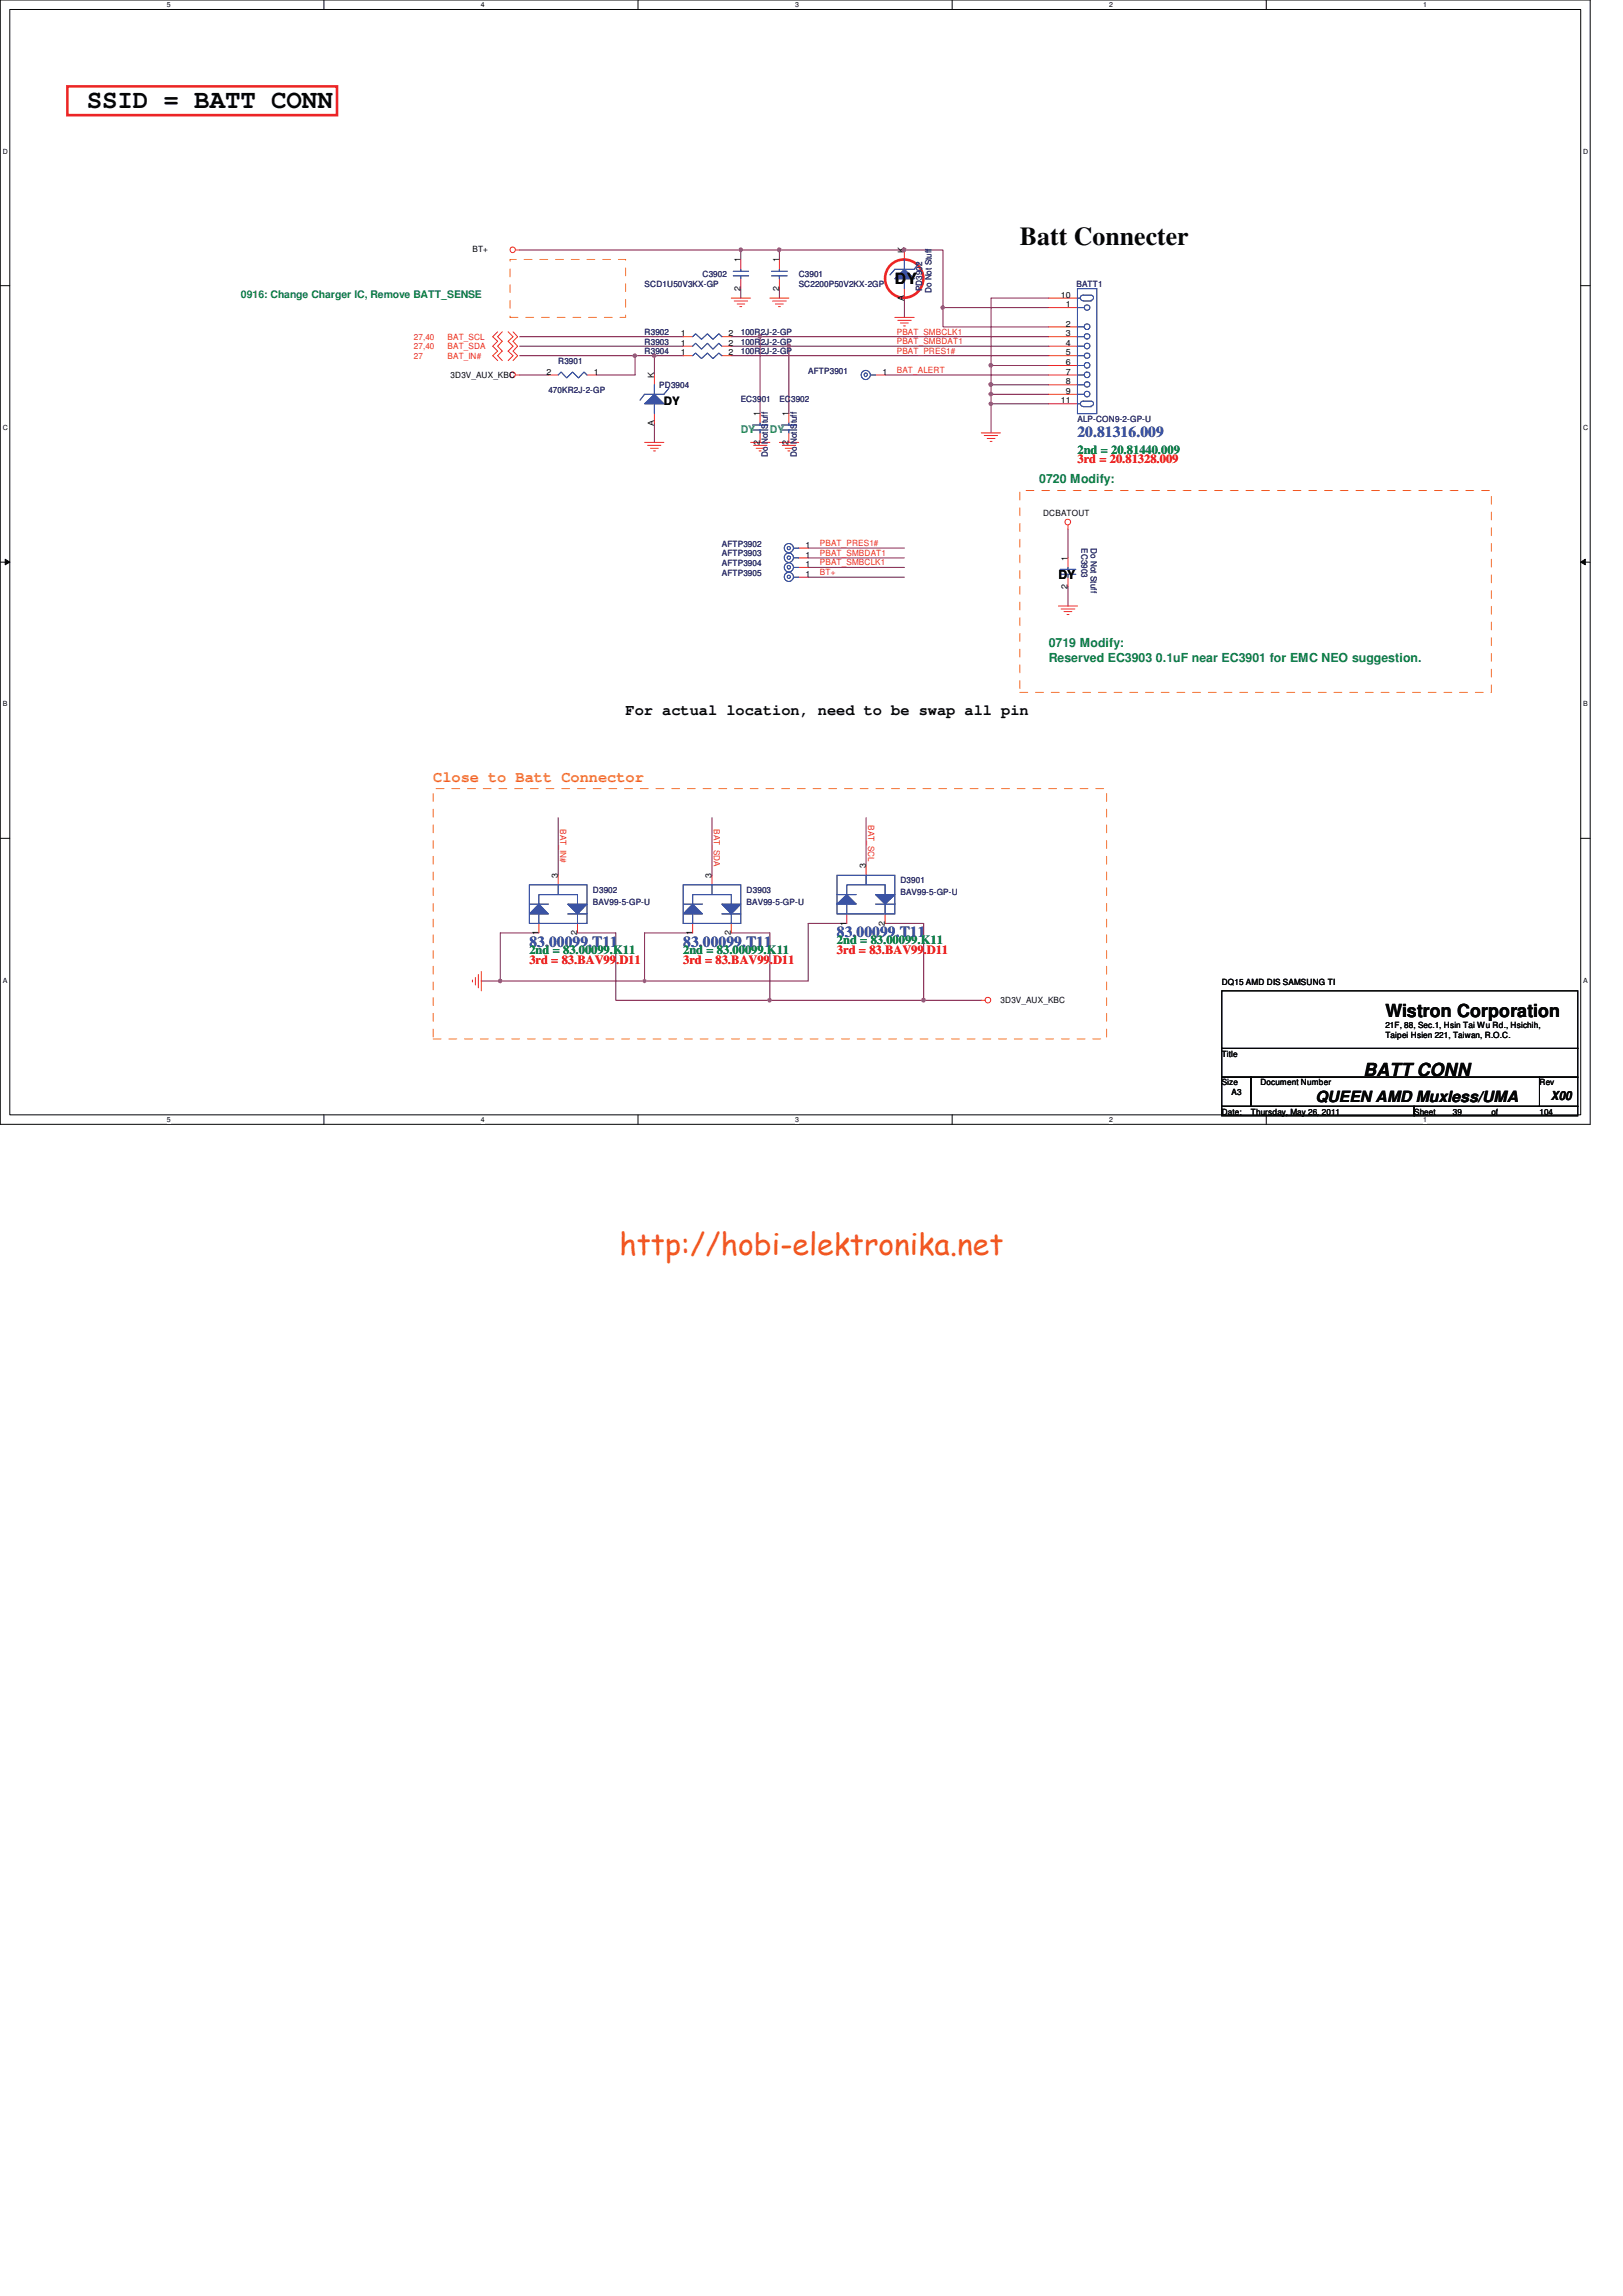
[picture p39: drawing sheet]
<svg xmlns="http://www.w3.org/2000/svg" width="210mm" height="297mm" viewBox="0 0 210 297" stroke-linecap="round" stroke-linejoin="round" font-family="sans-serif">
<defs><g id="words">
<text font-size="3.9" fill="#f15722" x="80.1" y="162.4">http://hobi-elektronika.net</text>
<g font-size="3.3" fill="#040505">
<text x="11.2" y="13.9">SSID = BATT CONN</text>
<text x="131.9" y="31.7">Batt Connecter</text>
</g>
<g font-size="2.3" fill="#040505">
<text x="179.2" y="131.6">Wistron Corporation</text>
<text x="176.4" y="139.2">BATT CONN</text>
</g>
<g font-size="2" fill="#040505">
<text x="115.8" y="36.7">DY</text>
<text x="80.9" y="92.5">For actual location, need to be swap all pin</text>
<text x="170.2" y="142.6">QUEEN AMD Muxless/UMA</text>
</g>
<g font-size="2" fill="#3a53a4">
<text x="139.4" y="56.6">20.81316.009</text>
<text x="68.5" y="122.5">83.00099.T11</text>
<text x="88.4" y="122.5">83.00099.T11</text>
<text x="108.3" y="121.3">83.00099.T11</text>
</g>
<text font-size="2" fill="#f57f20" x="56" y="101.2">Close to Batt Connector</text>
<g font-size="1.6" fill="#0a8141">
<text x="139.4" y="58.7">2nd = 20.81440.009</text>
<text x="134.4" y="62.5">0720 Modify:</text>
<text x="135.7" y="83.7">0719 Modify:</text>
<text x="135.7" y="85.6">Reserved EC3903 0.1uF near EC3901 for EMC NEO suggestion.</text>
<text x="68.5" y="123.4">2nd = 83.00099.K11</text>
<text x="88.4" y="123.4">2nd = 83.00099.K11</text>
<text x="108.3" y="122.2">2nd = 83.00099.K11</text>
</g>
<g font-size="1.6" fill="#ec2426">
<text x="139.4" y="59.9">3rd = 20.81328.009</text>
<text x="68.5" y="124.7">3rd = 83.BAV99.D11</text>
<text x="88.4" y="124.7">3rd = 83.BAV99.D11</text>
<text x="108.3" y="123.4">3rd = 83.BAV99.D11</text>
</g>
<g font-size="1.6" fill="#040505">
<text x="136.9" y="74.9">DY</text>
<text x="200.7" y="142.3">X00</text>
</g>
<text font-size="1.5" fill="#040505" x="85.9" y="52.4">DY</text>
<text font-size="1.4" fill="#0a8141" x="31.2" y="38.6">0916: Change Charger IC, Remove BATT_SENSE</text>
<g font-size="1.4" fill="#6abd46">
<text x="95.8" y="56">DY</text>
<text x="99.6" y="56">DY</text>
</g>
<g font-size="1.1" fill="#040505">
<text x="61.1" y="32.6">BT+</text>
<text x="95.8" y="34" transform="rotate(-90 95.8 34)">1</text>
<text x="100.8" y="34" transform="rotate(-90 100.8 34)">1</text>
<text x="117" y="32.7" transform="rotate(-90 117 32.7)">K</text>
<text x="95.8" y="37.6" transform="rotate(-90 95.8 37.6)">2</text>
<text x="100.8" y="37.6" transform="rotate(-90 100.8 37.6)">2</text>
<text x="117" y="39" transform="rotate(-90 117 39)">A</text>
<text x="137.2" y="38.5">10</text>
<text x="137.9" y="39.8">1</text>
<text x="88.1" y="43.5">1</text>
<text x="88.1" y="44.7">1</text>
<text x="88.1" y="46">1</text>
<text x="94.3" y="43.5">2</text>
<text x="94.3" y="44.7">2</text>
<text x="94.3" y="46">2</text>
<text x="137.9" y="42.2">2</text>
<text x="137.9" y="43.5">3</text>
<text x="137.9" y="44.7">4</text>
<text x="137.9" y="46">5</text>
<text x="137.9" y="47.2">6</text>
<text x="58.3" y="48.9">3D3V_AUX_KBC</text>
<text x="70.7" y="48.5">2</text>
<text x="76.8" y="48.5">1</text>
<text x="84.6" y="48.9" transform="rotate(-90 84.6 48.9)">K</text>
<text x="98.3" y="53.8" transform="rotate(-90 98.3 53.8)">1</text>
<text x="102" y="53.8" transform="rotate(-90 102 53.8)">1</text>
<text x="114.2" y="48.5">1</text>
<text x="137.2" y="52.2">11</text>
<text x="137.9" y="48.5">7</text>
<text x="137.9" y="49.7">8</text>
<text x="137.9" y="51">9</text>
<text x="84.6" y="55.2" transform="rotate(-90 84.6 55.2)">A</text>
<text x="98.3" y="57.5" transform="rotate(-90 98.3 57.5)">2</text>
<text x="102" y="57.5" transform="rotate(-90 102 57.5)">2</text>
<text x="104.2" y="70.9">1</text>
<text x="135" y="66.8">DCBATOUT</text>
<text x="104.2" y="72.1">1</text>
<text x="104.2" y="74.6">1</text>
<text x="104.2" y="73.4">1</text>
<text x="138.1" y="76.2" transform="rotate(-90 138.1 76.2)">2</text>
<text x="138.1" y="72.5" transform="rotate(-90 138.1 72.5)">1</text>
<text x="72.2" y="113.6" transform="rotate(-90 72.2 113.6)">3</text>
<text x="92.1" y="113.6" transform="rotate(-90 92.1 113.6)">3</text>
<text x="112" y="112.4" transform="rotate(-90 112 112.4)">3</text>
<text x="109.5" y="119.8" transform="rotate(-90 109.5 119.8)">1</text>
<text x="114.5" y="119.8" transform="rotate(-90 114.5 119.8)">2</text>
<text x="69.7" y="121" transform="rotate(-90 69.7 121)">1</text>
<text x="74.7" y="121" transform="rotate(-90 74.7 121)">2</text>
<text x="89.6" y="121" transform="rotate(-90 89.6 121)">1</text>
<text x="94.6" y="121" transform="rotate(-90 94.6 121)">2</text>
<text x="129.5" y="129.8">3D3V_AUX_KBC</text>
<text x="158.1" y="127.4">DQ15 AMD DIS SAMSUNG TI</text>
<text x="158.1" y="136.7">Title</text>
<text x="179.2" y="133">21F, 88, Sec.1, Hsin Tai Wu Rd., Hsichih,</text>
<text x="179.2" y="134.3">Taipei Hsien 221, Taiwan, R.O.C.</text>
<text x="158.1" y="140.4">Size</text>
<text x="159.3" y="141.7">A3</text>
<text x="163.1" y="140.4">Document Number</text>
<text x="199.2" y="140.4">Rev</text>
<text x="158.1" y="144.2">Date:</text>
<text x="161.8" y="144.2">Thursday, May 26, 2011</text>
<text x="183" y="144.2">Sheet</text>
<text x="188" y="144.2">39</text>
<text x="193" y="144.2">of</text>
<text x="199.2" y="144.2">104</text>
</g>
<g font-size="1.1" fill="#2d2d72">
<text x="90.9" y="35.9">C3902</text>
<text x="103.3" y="35.9">C3901</text>
<text x="83.4" y="37.1">SCD1U50V3KX-GP</text>
<text x="103.3" y="37.1">SC2200P50V2KX-2GP</text>
<text x="119.3" y="37.7" transform="rotate(-90 119.3 37.7)">PD3902</text>
<text x="120.5" y="37.9" transform="rotate(-90 120.5 37.9)">Do Not Stuff</text>
<text x="139.3" y="37.1">BATT1</text>
<text x="72.2" y="47.1">R3901</text>
<text x="83.4" y="43.3">R3902</text>
<text x="83.4" y="44.6">R3903</text>
<text x="83.4" y="45.8">R3904</text>
<text x="95.8" y="43.3">100R2J-2-GP</text>
<text x="95.8" y="44.6">100R2J-2-GP</text>
<text x="95.8" y="45.8">100R2J-2-GP</text>
<text x="70.9" y="50.8">470KR2J-2-GP</text>
<text x="85.3" y="50.2">PD3904</text>
<text x="95.8" y="52.1">EC3901</text>
<text x="100.8" y="52.1">EC3902</text>
<text x="104.6" y="48.3">AFTP3901</text>
<text x="99.4" y="59.1" transform="rotate(-90 99.4 59.1)">Do Not Stuff</text>
<text x="103.1" y="59.1" transform="rotate(-90 103.1 59.1)">Do Not Stuff</text>
<text x="139.4" y="54.6">ALP-CON9-2-GP-U</text>
<text x="93.4" y="72">AFTP3903</text>
<text x="93.4" y="70.7">AFTP3902</text>
<text x="139.9" y="70.9" transform="rotate(90 139.9 70.9)">EC3903</text>
<text x="141.1" y="70.9" transform="rotate(90 141.1 70.9)">Do Not Stuff</text>
<text x="93.4" y="74.5">AFTP3905</text>
<text x="93.4" y="73.2">AFTP3904</text>
<text x="76.7" y="115.5">D3902</text>
<text x="76.7" y="117.1">BAV99-5-GP-U</text>
<text x="96.6" y="115.5">D3903</text>
<text x="96.6" y="117.1">BAV99-5-GP-U</text>
<text x="116.5" y="114.3">D3901</text>
<text x="116.5" y="115.8">BAV99-5-GP-U</text>
</g>
<g font-size="1.1" fill="#ec2426">
<text x="53.5" y="45.2">27,40</text>
<text x="53.5" y="44">27,40</text>
<text x="53.5" y="46.5">27</text>
<text x="57.9" y="45.2">BAT_SDA</text>
<text x="57.9" y="44">BAT_SCL</text>
<text x="57.9" y="46.5">BAT_IN#</text>
<text x="116" y="44.5">PBAT_SMBDAT1</text>
<text x="116" y="43.3">PBAT_SMBCLK1</text>
<text x="116" y="45.8">PBAT_PRES1#</text>
<text x="116" y="48.3">BAT_ALERT</text>
<text x="106.1" y="70.7">PBAT_PRES1#</text>
<text x="106.1" y="71.9">PBAT_SMBDAT1</text>
<text x="106.1" y="74.4">BT+</text>
<text x="106.1" y="73.2">PBAT_SMBCLK1</text>
<text x="72.5" y="107.3" transform="rotate(90 72.5 107.3)">BAT_IN#</text>
<text x="92.4" y="107.3" transform="rotate(90 92.4 107.3)">BAT_SDA</text>
<text x="112.3" y="106.8" transform="rotate(90 112.3 106.8)">BAT_SCL</text>
</g>
<g font-size=".9" fill="#040505">
<text x="21.6" y=".9">5</text>
<text x="62.2" y=".9">4</text>
<text x="102.9" y=".9">3</text>
<text x="143.5" y=".9">2</text>
<text x="184.1" y=".9">1</text>
<text x=".4" y="19.9">D</text>
<text x="204.8" y="19.9">D</text>
<text x=".4" y="55.6">C</text>
<text x="204.8" y="55.6">C</text>
<text x=".4" y="91.4">B</text>
<text x="204.8" y="91.4">B</text>
<text x=".4" y="127.1">A</text>
<text x="204.8" y="127.1">A</text>
<text x="21.6" y="145.2">5</text>
<text x="62.2" y="145.2">4</text>
<text x="102.9" y="145.2">3</text>
<text x="143.5" y="145.2">2</text>
<text x="184.1" y="145.2">1</text>
</g>
</g></defs>
<path d="M0 0h205.7v145.5h-205.7zM1.3 1.2h203.2v143h-203.2z" fill="none" stroke="#040505" stroke-width=".13"/>
<g fill="#fff">
<path d="M21.6 .1h.5v1h-.5z"/>
<path d="M21.6 144.4h.5v1h-.5z"/>
</g>
<path d="M41.9 0v1.2M41.9 144.2v1.3" fill="none" stroke="#040505" stroke-width=".13"/>
<g fill="#fff">
<path d="M62.2 .1h.5v1h-.5z"/>
<path d="M62.2 144.4h.5v1h-.5z"/>
</g>
<path d="M82.5 0v1.2M82.5 144.2v1.3" fill="none" stroke="#040505" stroke-width=".13"/>
<g fill="#fff">
<path d="M102.9 .1h.5v1h-.5z"/>
<path d="M102.9 144.4h.5v1h-.5z"/>
</g>
<path d="M123.2 0v1.2M123.2 144.2v1.3" fill="none" stroke="#040505" stroke-width=".13"/>
<g fill="#fff">
<path d="M143.5 .1h.5v1h-.5z"/>
<path d="M143.5 144.4h.5v1h-.5z"/>
</g>
<path d="M163.8 0v1.2M163.8 144.2v1.3" fill="none" stroke="#040505" stroke-width=".13"/>
<g fill="#fff">
<path d="M184.1 .1h.6v1h-.6z"/>
<path d="M184.1 144.4h.6v1h-.6z"/>
<path d="M.4 19.1h.6v1h-.6z"/>
<path d="M204.8 19.1h.7v1h-.7z"/>
<path d="M.4 54.8h.6v1h-.6z"/>
<path d="M204.8 54.8h.7v1h-.7z"/>
</g>
<path d="M0 37h1.3M204.5 37h1.2" fill="none" stroke="#040505" stroke-width=".13"/>
<g fill="#fff">
<path d="M.4 90.6h.6v1h-.6z"/>
<path d="M204.8 90.6h.6v1h-.6z"/>
</g>
<path d="M0 72.7h1.3M204.5 72.7h1.2" fill="none" stroke="#040505" stroke-width=".13"/>
<path d="M.7 72.3l.6 .4-.6 .4z" fill="#040505"/>
<path d="M.7 72.3l.6 .4-.6 .4z" fill="none" stroke="#040505" stroke-width=".13"/>
<path d="M204.5 72.7l.6-.4v.8z" fill="#040505"/>
<path d="M204.5 72.7l.6-.4v.8z" fill="none" stroke="#040505" stroke-width=".13"/>
<g fill="#fff">
<path d="M.4 126.3h.5v1h-.5z"/>
<path d="M204.8 126.3h.6v1h-.6z"/>
</g>
<path d="M0 108.5h1.3M204.5 108.5h1.2" fill="none" stroke="#040505" stroke-width=".13"/>
<path d="M95.8 37.3v1.3M122 39.8v2.5h13.7M94.6 44.8h7.5M94.6 43.6h3.7" fill="none" stroke="#7f1542" stroke-width=".13"/>
<path d="M121.8 39.6h.3l.1 .2-.1 .1-.1 .1-.2-.1z" fill-rule="evenodd" fill="#b8529f"/>
<path d="M121.8 39.6h.3l.1 .2-.1 .1-.1 .1-.2-.1z" fill="none" stroke="#b8529f" stroke-width=".13"/>
<path d="M67.2 32.3h28.6M100.8 37.3v1.3M102.1 44.8h33.6" fill="none" stroke="#7f1542" stroke-width=".13"/>
<path d="M101.9 44.6h.3l.1 .1-.1 .2-.1 .1-.2-.1z" fill-rule="evenodd" fill="#b8529f"/>
<path d="M101.9 44.6h.3l.1 .1-.1 .2-.1 .1-.2-.1z" fill="none" stroke="#b8529f" stroke-width=".13"/>
<path d="M117 32.3h5v7.5h13.7" fill="none" stroke="#7f1542" stroke-width=".13"/>
<path d="M116.8 32.1h.3l.1 .2-.1 .2-.1 .1-.2-.1z" fill-rule="evenodd" fill="#b8529f"/>
<path d="M116.8 32.1h.3l.1 .2-.1 .2-.1 .1-.2-.1z" fill="none" stroke="#b8529f" stroke-width=".13"/>
<path d="M98.3 43.6h37.4" fill="none" stroke="#7f1542" stroke-width=".13"/>
<path d="M98.1 43.4h.4v.1v.2h-.2h-.2z" fill-rule="evenodd" fill="#b8529f"/>
<path d="M98.1 43.4h.4v.1v.2h-.2h-.2z" fill="none" stroke="#b8529f" stroke-width=".13"/>
<path d="M67.2 48.5h3.7M67.2 46h15v2.5h-5M94.6 46h41.1M128.2 51v1.2h7.5" fill="none" stroke="#7f1542" stroke-width=".13"/>
<path d="M128 50.8h.4v.2v.1l-.2 .1-.2-.1z" fill-rule="evenodd" fill="#b8529f"/>
<path d="M128 50.8h.4v.2v.1l-.2 .1-.2-.1z" fill="none" stroke="#b8529f" stroke-width=".13"/>
<path d="M128.2 52.2v3.8" fill="none" stroke="#7f1542" stroke-width=".13"/>
<path d="M128 52.1h.4v.1v.2l-.2 .1-.2-.1z" fill-rule="evenodd" fill="#b8529f"/>
<path d="M128 52.1h.4v.1v.2l-.2 .1-.2-.1z" fill="none" stroke="#b8529f" stroke-width=".13"/>
<path d="M114.5 48.5h21.2M128.2 47.3v2.5h7.5M104.6 74.7h12.4M104.6 70.9h12.4M104.6 73.4h12.4M104.6 72.2h12.4" fill="none" stroke="#7f1542" stroke-width=".13"/>
<path d="M128 49.6h.4v.1v.2l-.2 .1-.2-.1z" fill-rule="evenodd" fill="#b8529f"/>
<path d="M128 49.6h.4v.1v.2l-.2 .1-.2-.1z" fill="none" stroke="#b8529f" stroke-width=".13"/>
<path d="M128 47.1h.4v.1v.2l-.2 .1-.2-.1z" fill-rule="evenodd" fill="#b8529f"/>
<path d="M128 47.1h.4v.1v.2l-.2 .1-.2-.1z" fill="none" stroke="#b8529f" stroke-width=".13"/>
<path d="M67.2 43.6h21.2M84.7 46h3.7M128.2 47.3h7.5" fill="none" stroke="#7f1542" stroke-width=".13"/>
<path d="M84.5 45.9h.3l.1 .1-.1 .2h-.2h-.1z" fill-rule="evenodd" fill="#b8529f"/>
<path d="M84.5 45.9h.3l.1 .1-.1 .2h-.2h-.1z" fill="none" stroke="#b8529f" stroke-width=".13"/>
<path d="M100.8 32.3h16.2M117 38.6v2.5M67.2 44.8h21.2" fill="none" stroke="#7f1542" stroke-width=".13"/>
<path d="M100.6 32.1h.4v.2v.2l-.2 .1-.2-.1z" fill-rule="evenodd" fill="#b8529f"/>
<path d="M100.6 32.1h.4v.2v.2l-.2 .1-.2-.1z" fill="none" stroke="#b8529f" stroke-width=".13"/>
<path d="M82.2 46h2.5" fill="none" stroke="#7f1542" stroke-width=".13"/>
<path d="M82 45.9h.3l.1 .1-.1 .2h-.2h-.1z" fill-rule="evenodd" fill="#b8529f"/>
<path d="M82 45.9h.3l.1 .1-.1 .2h-.2h-.1z" fill="none" stroke="#b8529f" stroke-width=".13"/>
<path d="M95.8 32.3h5" fill="none" stroke="#7f1542" stroke-width=".13"/>
<path d="M95.7 32.1h.3l.1 .2-.1 .2-.2 .1-.1-.1z" fill-rule="evenodd" fill="#b8529f"/>
<path d="M95.7 32.1h.3l.1 .2-.1 .2-.2 .1-.1-.1z" fill="none" stroke="#b8529f" stroke-width=".13"/>
<path d="M128.2 49.8v1.2" fill="none" stroke="#7f1542" stroke-width=".13"/>
<path d="M128 49.6h.4v.1v.2l-.2 .1-.2-.1z" fill-rule="evenodd" fill="#b8529f"/>
<path d="M128 49.6h.4v.1v.2l-.2 .1-.2-.1z" fill="none" stroke="#b8529f" stroke-width=".13"/>
<g fill="none" stroke="#7f1542" stroke-width=".13">
<path d="M95.8 32.3v1.3M100.8 32.3v1.3M135.7 38.6h-7.5v8.7M84.7 46v2.5M84.7 54.7v2.5M98.3 43.6v9.9M102.1 44.8v8.7M128.2 51h7.5M138.2 68.5v3.7M138.2 75.9v2.5M72.2 105.8v7.4M92.1 105.8v7.4"/>
<path d="M112.1 105.8v6.2M64.7 120.7v6.2h18.7v-6.2M94.6 120.7h5v8.7h-19.9v-8.7M119.5 129.4h7.5"/>
</g>
<path d="M64.6 126.8h.3v.1v.2h-.2h-.1z" fill-rule="evenodd" fill="#b8529f"/>
<path d="M64.6 126.8h.3v.1v.2h-.2h-.1z" fill="none" stroke="#b8529f" stroke-width=".13"/>
<path d="M99.6 129.4h19.9" fill="none" stroke="#7f1542" stroke-width=".13"/>
<path d="M119.3 129.2h.3l.1 .2-.1 .1-.1 .1-.2-.1z" fill-rule="evenodd" fill="#b8529f"/>
<path d="M119.3 129.2h.3l.1 .2-.1 .1-.1 .1-.2-.1z" fill="none" stroke="#b8529f" stroke-width=".13"/>
<path d="M99.4 129.2h.3l.1 .2-.1 .1-.1 .1-.2-.1z" fill-rule="evenodd" fill="#b8529f"/>
<path d="M99.4 129.2h.3l.1 .2-.1 .1-.1 .1-.2-.1z" fill="none" stroke="#b8529f" stroke-width=".13"/>
<path d="M119.5 119.5v9.9M62.3 126.9h2.4" fill="none" stroke="#7f1542" stroke-width=".13"/>
<path d="M64.6 126.8h.3v.1v.2h-.2h-.1z" fill-rule="evenodd" fill="#b8529f"/>
<path d="M64.6 126.8h.3v.1v.2h-.2h-.1z" fill="none" stroke="#b8529f" stroke-width=".13"/>
<path d="M109.6 119.5h-5v7.4h-21.2M74.7 120.7h5M83.4 120.7h6.2" fill="none" stroke="#7f1542" stroke-width=".13"/>
<path d="M83.2 126.8h.3l.1 .1-.1 .2h-.1h-.2z" fill-rule="evenodd" fill="#b8529f"/>
<path d="M83.2 126.8h.3l.1 .1-.1 .2h-.1h-.2z" fill="none" stroke="#b8529f" stroke-width=".13"/>
<path d="M114.5 119.5h5M64.7 120.7h5" fill="none" stroke="#7f1542" stroke-width=".13"/>
<g fill="none" stroke="#ec2426" stroke-width=".13">
<path d="M66.7 32.3h.5M94.6 38.6h2.5M95 38.9h1.7M95.4 39.3h.9M95.7 39.7h.3M99.6 38.6h2.5M99.9 38.9h1.8M100.3 39.3h1M100.7 39.7h.3M64.4 42.9l-.6 .7 .6 .6-.6 .6 .6 .6-.6 .6 .6 .7M65 42.9l-.6 .7 .6 .6-.6 .6 .6 .6-.6 .6 .6 .7M65.7 42.9l.7 .7-.7 .6 .7 .6-.7 .6 .7 .6-.7 .7"/>
<path d="M66.4 42.9l.6 .7-.6 .6 .6 .6-.6 .6 .6 .6-.6 .7M66.7 48.5h.5M83.4 57.2h2.5M83.8 57.6h1.7M84.2 58h1M84.5 58.3h.3M97.1 57.2h2.5M97.5 57.6h1.7M97.8 58h1M98.2 58.3h.3M100.8 57.2h2.5M101.2 57.6h1.8"/>
<path d="M101.6 58h1M101.9 58.3h.3M115.8 41.1h2.5M116.2 41.4h1.7M116.5 41.8h1M116.9 42.2h.2M127 56h2.5M127.3 56.3h1.8M127.7 56.7h1M128.1 57.1h.3M136.9 78.4h2.5M137.3 78.8h1.8"/>
<path d="M137.7 79.1h1M138 79.5h.3M138.2 67.9v.6M69.7 119.5v1.2M72.2 113.2v1.3M74.7 119.5v1.2M61.1 126.8v.2M61.5 126.4v1M61.9 126.1v1.7M62.3 125.7v2.5M127 129.4h.5"/>
<circle cx="66.3" cy="32.3" r=".35"/>
<circle cx="66.3" cy="48.5" r=".35"/>
<circle cx="138.1" cy="67.5" r=".37"/>
<circle cx="127.8" cy="129.4" r=".37"/>
</g>
<path d="M158.1 128.2h46v7.4h-46zM158.1 135.6h46v3.8h-46zM158.1 139.4h3.7v3.7h-3.7zM161.8 139.4h37.4v3.7h-37.4zM199.2 139.4h4.9v3.7h-4.9zM158.1 143.1h24.9v1.3h-24.9zM183 143.1h21.1v1.3h-21.1z" fill="none" stroke="#040505" stroke-width=".13"/>
<g fill="none" stroke="#ec2426" stroke-width=".34">
<path d="M8.7 11.2h34.9v3.7h-34.9z"/>
<circle cx="117" cy="36" r="2.48"/>
</g>
<path d="M66 33.6h14.9v7.5h-14.9zM131.9 63.5h61.1v26.1h-61.1zM56 102h87.2v32.4h-87.2z" fill="none" stroke="#f57f20" stroke-width=".13" stroke-dasharray="1 1 1 1 1 1 1 1"/>
<path d="M69.7 117l1.2 1.2h-2.4z" fill="#3a53a4"/>
<path d="M68.5 117h2.4M69.7 118.2v1.3M69.7 117l1.2 1.2h-2.4zM72.2 114.5v1.2M74.7 115.7h-5v1.3" fill="none" stroke="#3a53a4" stroke-width=".13"/>
<path d="M73.4 117h2.5l-1.2 1.2z" fill="#3a53a4"/>
<path d="M68.5 114.5h7.4v5h-7.4zM73.4 117h2.5l-1.2 1.2zM73.4 118.2h2.5M74.7 115.7v1.3M74.7 118.2v1.3" fill="none" stroke="#3a53a4" stroke-width=".13"/>
<path d="M69.7 117l1.2 1.2h-2.4z" fill="#3a53a4"/>
<path d="M68.5 117h2.4M69.7 118.2v1.3M69.7 117l1.2 1.2h-2.4zM72.2 114.5v1.2M74.7 115.7h-5v1.3" fill="none" stroke="#3a53a4" stroke-width=".13"/>
<path d="M73.4 117h2.5l-1.2 1.2z" fill="#3a53a4"/>
<g fill="none" stroke="#3a53a4" stroke-width=".13">
<path d="M72.2 48.5l.4-.4 .7 .8 .8-.8 .7 .8 .8-.8 .3 .4M89.6 43.6l.4-.4 .8 .7 .7-.7 .7 .7 .8-.7 .4 .4M89.6 44.8l.4-.4 .8 .8 .7-.8 .7 .8 .8-.8 .4 .4M101.9 72h.3l.1 .1-.1 .2-.1 .1-.2-.1zM101.9 74.5h.3l.1 .1-.1 .2h-.1h-.2zM102.7 72.2h.6M102.7 74.7h.6M68.5 114.5h7.4v5h-7.4zM73.4 117h2.5l-1.2 1.2zM73.4 118.2h2.5M74.7 115.7v1.3M74.7 118.2v1.3"/>
<circle cx="102.1" cy="72.1" r=".6"/>
<circle cx="102.1" cy="74.6" r=".59"/>
</g>
<path d="M70.9 48.5h1.3M75.9 48.5h1.3M84.7 48.5v1.3M84.7 53.5v1.2M88.4 43.6h1.2M88.4 44.8h1.2M93.4 43.6h1.2M93.4 44.8h1.2M103.3 72.2h1.3M103.3 74.7h1.3" fill="none" stroke="#ec2426" stroke-width=".13"/>
<path d="M83.4 52.2l1.3-1.2 1.2 1.2z" fill="#3a53a4"/>
<path d="M83.4 52.2l1.3-1.2 1.2 1.2zM84.7 49.8v1.2M84.7 52.2v1.3M86.5 50.2l-.6 .8h-2.5l-.6 .8" fill="none" stroke="#3a53a4" stroke-width=".13"/>
<path d="M83.4 52.2l1.3-1.2 1.2 1.2z" fill="#3a53a4"/>
<g fill="none" stroke="#3a53a4" stroke-width=".13">
<path d="M83.4 52.2l1.3-1.2 1.2 1.2zM84.7 49.8v1.2M84.7 52.2v1.3M86.5 50.2l-.6 .8h-2.5l-.6 .8M101.1 55h2M101.1 55.6h2M102.1 54.7v.3M102.1 55.6v.4M101.9 70.8h.3l.1 .1-.1 .1-.1 .1-.2-.1zM102.7 70.9h.6"/>
<circle cx="102.1" cy="70.9" r=".59"/>
</g>
<path d="M102.1 53.5v1.2M102.1 56v1.2M103.3 70.9h1.3M89.6 119.5v1.2M92.1 113.2v1.3M94.6 119.5v1.2" fill="none" stroke="#ec2426" stroke-width=".13"/>
<path d="M89.6 117l1.3 1.2h-2.5z" fill="#3a53a4"/>
<path d="M88.4 117h2.5M89.6 118.2v1.3M89.6 117l1.3 1.2h-2.5zM92.1 114.5v1.2M94.6 115.7h-5v1.3" fill="none" stroke="#3a53a4" stroke-width=".13"/>
<path d="M93.4 117h2.4l-1.2 1.2z" fill="#3a53a4"/>
<path d="M88.4 114.5h7.4v5h-7.4zM93.4 117h2.4l-1.2 1.2zM93.4 118.2h2.4M94.6 115.7v1.3M94.6 118.2v1.3" fill="none" stroke="#3a53a4" stroke-width=".13"/>
<path d="M89.6 117l1.3 1.2h-2.5z" fill="#3a53a4"/>
<path d="M88.4 117h2.5M89.6 118.2v1.3M89.6 117l1.3 1.2h-2.5zM92.1 114.5v1.2M94.6 115.7h-5v1.3" fill="none" stroke="#3a53a4" stroke-width=".13"/>
<path d="M93.4 117h2.4l-1.2 1.2z" fill="#3a53a4"/>
<g fill="none" stroke="#3a53a4" stroke-width=".13">
<path d="M94.9 35.1h2M94.9 35.7h2M95.8 34.8v.3M95.8 35.7v.4M139.4 37.3h2.5v16.2h-2.5zM139.4 38.6h.4M139.4 39.8h.9M140.2 38.9h1M141.1 38.9a.34 .34 0 0 0 .4-.4 .34 .34 0 0 0-.3-.3h-1a.36 .36 0 0 0-.4 .3 .36 .36 0 0 0 .3 .4M89.6 46l.4-.3 .8 .7 .7-.7 .7 .7 .8-.7 .4 .3M97.4 55h2M97.4 55.6h2"/>
<path d="M98.3 54.7v.3M98.3 55.6v.4M111.9 48.3h.2l.1 .2-.1 .1-.1 .1-.1-.1zM112.6 48.5h.7M139.4 48.5h.9M139.4 52.2h.4M139.4 51h.9M139.4 49.8h.9M139.4 47.3h.9M139.4 46h.9M139.4 44.8h.9M139.4 43.6h.9"/>
<path d="M139.4 42.3h.9M140.2 52.6h1M141.1 52.5a.32 .32 0 0 0 .4-.3 .32 .32 0 0 0-.3-.3h-1a.34 .34 0 0 0-.4 .3 .34 .34 0 0 0 .3 .4M88.4 114.5h7.4v5h-7.4zM93.4 117h2.4l-1.2 1.2zM93.4 118.2h2.4M94.6 115.7v1.3M94.6 118.2v1.3"/>
<circle cx="140.7" cy="39.8" r=".36"/>
<circle cx="112" cy="48.5" r=".59"/>
<circle cx="140.6" cy="42.3" r=".37"/>
<circle cx="140.6" cy="44.8" r=".37"/>
<circle cx="140.6" cy="51" r=".37"/>
<circle cx="140.6" cy="47.3" r=".37"/>
<circle cx="140.6" cy="48.5" r=".37"/>
<circle cx="140.7" cy="49.7" r=".36"/>
<circle cx="140.7" cy="46" r=".36"/>
<circle cx="140.7" cy="43.5" r=".36"/>
</g>
<g fill="none" stroke="#ec2426" stroke-width=".13">
<path d="M95.8 33.6v1.2M95.8 36.1v1.2M117 32.3v1.3M117 37.3v1.3M135.7 39.8h3.7M135.7 38.6h3.7M88.4 46h1.2M93.4 46h1.2M98.3 53.5v1.2M98.3 56v1.2M113.3 48.5h1.2M135.7 46h3.7"/>
<path d="M135.7 48.5h3.7M135.7 42.3h3.7M135.7 43.6h3.7M135.7 44.8h3.7M135.7 47.3h3.7M135.7 49.8h3.7M135.7 51h3.7M135.7 52.2h3.7"/>
</g>
<path d="M117 34.8l1.3 1.3h-2.5z" fill="#3a53a4"/>
<path d="M117 34.8l1.3 1.3h-2.5zM117 33.6v1.2M117 36.1v1.2M118.9 34.1l-.6 .7h-2.5l-.7 .8" fill="none" stroke="#3a53a4" stroke-width=".13"/>
<path d="M117 34.8l1.3 1.3h-2.5z" fill="#3a53a4"/>
<path d="M117 34.8l1.3 1.3h-2.5zM117 33.6v1.2M117 36.1v1.2M118.9 34.1l-.6 .7h-2.5l-.7 .8" fill="none" stroke="#3a53a4" stroke-width=".13"/>
<path d="M109.6 118.2v1.3M112.1 112v1.2M114.5 118.2v1.3" fill="none" stroke="#ec2426" stroke-width=".13"/>
<path d="M108.3 117l1.3-1.3 1.2 1.3z" fill="#3a53a4"/>
<path d="M108.3 117l1.3-1.3 1.2 1.3zM108.3 115.7h2.5M109.6 117v1.2M112.1 113.2v1.3M114.5 114.5h-4.9v1.2" fill="none" stroke="#3a53a4" stroke-width=".13"/>
<path d="M113.3 115.7h2.5l-1.3 1.3z" fill="#3a53a4"/>
<path d="M108.3 113.2h7.5v5h-7.5zM113.3 115.7h2.5l-1.3 1.3zM113.3 117h2.5M114.5 114.5v1.2M114.5 117v1.2" fill="none" stroke="#3a53a4" stroke-width=".13"/>
<path d="M108.3 117l1.3-1.3 1.2 1.3z" fill="#3a53a4"/>
<path d="M108.3 117l1.3-1.3 1.2 1.3zM108.3 115.7h2.5M109.6 117v1.2M112.1 113.2v1.3M114.5 114.5h-4.9v1.2" fill="none" stroke="#3a53a4" stroke-width=".13"/>
<path d="M113.3 115.7h2.5l-1.3 1.3z" fill="#3a53a4"/>
<g fill="none" stroke="#3a53a4" stroke-width=".13">
<path d="M99.8 35.1h2.1M99.8 35.7h2.1M100.8 34.8v.3M100.8 35.7v.4M101.9 73.2h.3l.1 .2-.1 .1-.1 .1-.2-.1zM102.7 73.4h.6M137.2 73.7h2M137.2 74.3h2M138.2 73.4v.3M138.2 74.3v.4M108.3 113.2h7.5v5h-7.5zM113.3 115.7h2.5l-1.3 1.3z"/>
<path d="M113.3 117h2.5M114.5 114.5v1.2M114.5 117v1.2"/>
<circle cx="102.1" cy="73.4" r=".59"/>
</g>
<path d="M100.8 33.6v1.2M100.8 36.1v1.2M103.3 73.4h1.3M138.2 72.2v1.2M138.2 74.7v1.2" fill="none" stroke="#ec2426" stroke-width=".13"/>
<path d="M121.8 39.6h.3l.1 .2-.1 .1-.1 .1-.2-.1z" fill-rule="evenodd" fill="#b8529f"/>
<path d="M121.8 39.6h.3l.1 .2-.1 .1-.1 .1-.2-.1z" fill="none" stroke="#b8529f" stroke-width=".13"/>
<path d="M101.9 44.6h.3l.1 .1-.1 .2-.1 .1-.2-.1z" fill-rule="evenodd" fill="#b8529f"/>
<path d="M101.9 44.6h.3l.1 .1-.1 .2-.1 .1-.2-.1z" fill="none" stroke="#b8529f" stroke-width=".13"/>
<path d="M116.8 32.1h.3l.1 .2-.1 .2-.1 .1-.2-.1z" fill-rule="evenodd" fill="#b8529f"/>
<path d="M116.8 32.1h.3l.1 .2-.1 .2-.1 .1-.2-.1z" fill="none" stroke="#b8529f" stroke-width=".13"/>
<path d="M98.1 43.4h.4v.1v.2h-.2h-.2z" fill-rule="evenodd" fill="#b8529f"/>
<path d="M98.1 43.4h.4v.1v.2h-.2h-.2z" fill="none" stroke="#b8529f" stroke-width=".13"/>
<path d="M128 50.8h.4v.2v.1l-.2 .1-.2-.1z" fill-rule="evenodd" fill="#b8529f"/>
<path d="M128 50.8h.4v.2v.1l-.2 .1-.2-.1z" fill="none" stroke="#b8529f" stroke-width=".13"/>
<path d="M128 52.1h.4v.1v.2l-.2 .1-.2-.1z" fill-rule="evenodd" fill="#b8529f"/>
<path d="M128 52.1h.4v.1v.2l-.2 .1-.2-.1z" fill="none" stroke="#b8529f" stroke-width=".13"/>
<path d="M128 49.6h.4v.1v.2l-.2 .1-.2-.1z" fill-rule="evenodd" fill="#b8529f"/>
<path d="M128 49.6h.4v.1v.2l-.2 .1-.2-.1z" fill="none" stroke="#b8529f" stroke-width=".13"/>
<path d="M128 47.1h.4v.1v.2l-.2 .1-.2-.1z" fill-rule="evenodd" fill="#b8529f"/>
<path d="M128 47.1h.4v.1v.2l-.2 .1-.2-.1z" fill="none" stroke="#b8529f" stroke-width=".13"/>
<path d="M84.5 45.9h.3l.1 .1-.1 .2h-.2h-.1z" fill-rule="evenodd" fill="#b8529f"/>
<path d="M84.5 45.9h.3l.1 .1-.1 .2h-.2h-.1z" fill="none" stroke="#b8529f" stroke-width=".13"/>
<path d="M100.6 32.1h.4v.2v.2l-.2 .1-.2-.1z" fill-rule="evenodd" fill="#b8529f"/>
<path d="M100.6 32.1h.4v.2v.2l-.2 .1-.2-.1z" fill="none" stroke="#b8529f" stroke-width=".13"/>
<path d="M82 45.9h.3l.1 .1-.1 .2h-.2h-.1z" fill-rule="evenodd" fill="#b8529f"/>
<path d="M82 45.9h.3l.1 .1-.1 .2h-.2h-.1z" fill="none" stroke="#b8529f" stroke-width=".13"/>
<path d="M95.7 32.1h.3l.1 .2-.1 .2-.2 .1-.1-.1z" fill-rule="evenodd" fill="#b8529f"/>
<path d="M95.7 32.1h.3l.1 .2-.1 .2-.2 .1-.1-.1z" fill="none" stroke="#b8529f" stroke-width=".13"/>
<path d="M128 49.6h.4v.1v.2l-.2 .1-.2-.1z" fill-rule="evenodd" fill="#b8529f"/>
<path d="M128 49.6h.4v.1v.2l-.2 .1-.2-.1z" fill="none" stroke="#b8529f" stroke-width=".13"/>
<path d="M64.6 126.8h.3v.1v.2h-.2h-.1z" fill-rule="evenodd" fill="#b8529f"/>
<path d="M64.6 126.8h.3v.1v.2h-.2h-.1z" fill="none" stroke="#b8529f" stroke-width=".13"/>
<path d="M119.3 129.2h.3l.1 .2-.1 .1-.1 .1-.2-.1z" fill-rule="evenodd" fill="#b8529f"/>
<path d="M119.3 129.2h.3l.1 .2-.1 .1-.1 .1-.2-.1z" fill="none" stroke="#b8529f" stroke-width=".13"/>
<path d="M99.4 129.2h.3l.1 .2-.1 .1-.1 .1-.2-.1z" fill-rule="evenodd" fill="#b8529f"/>
<path d="M99.4 129.2h.3l.1 .2-.1 .1-.1 .1-.2-.1z" fill="none" stroke="#b8529f" stroke-width=".13"/>
<path d="M64.6 126.8h.3v.1v.2h-.2h-.1z" fill-rule="evenodd" fill="#b8529f"/>
<path d="M64.6 126.8h.3v.1v.2h-.2h-.1z" fill="none" stroke="#b8529f" stroke-width=".13"/>
<path d="M83.2 126.8h.3l.1 .1-.1 .2h-.1h-.2z" fill-rule="evenodd" fill="#b8529f"/>
<path d="M83.2 126.8h.3l.1 .1-.1 .2h-.1h-.2z" fill="none" stroke="#b8529f" stroke-width=".13"/>
<use href="#words"/>
</svg>
